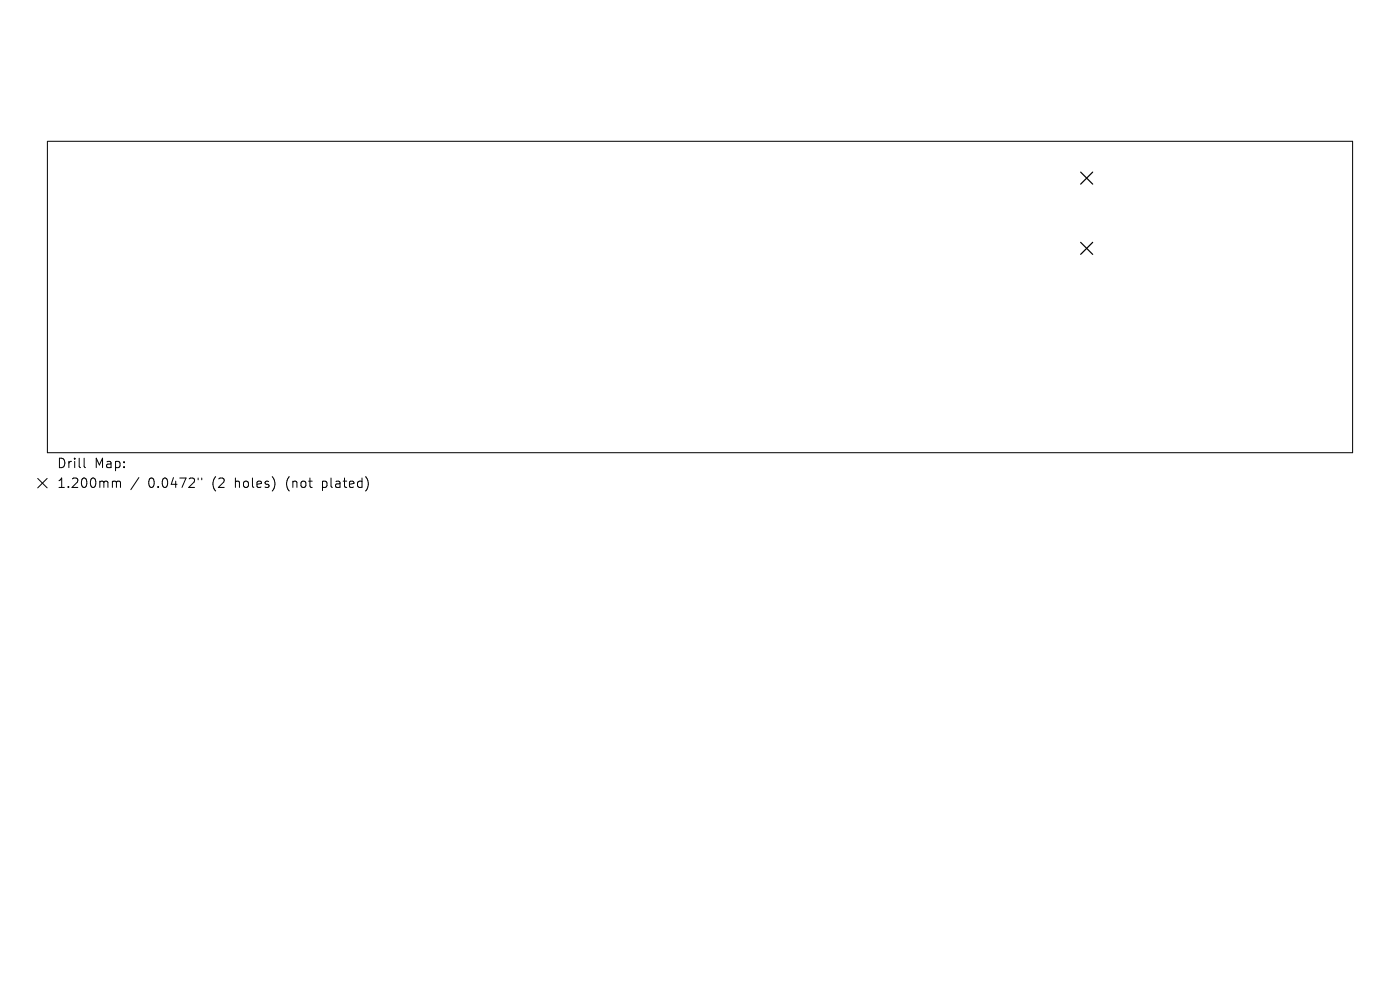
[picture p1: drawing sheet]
<svg xmlns="http://www.w3.org/2000/svg" width="297mm" height="210mm" viewBox="0 0 297 210" stroke-linecap="round" stroke-linejoin="round" font-family="sans-serif">
<defs><g id="words">
<g font-size="2.8">
<text x="12" y="99.6">Drill</text>
<text x="20" y="99.6">Map:</text>
<text x="12" y="103.8">1.200mm</text>
<text x="31.4" y="103.8">0.0472&quot;</text>
<text x="45.2" y="103.8">(2</text>
<text x="50.1" y="103.8">holes)</text>
<text x="61.2" y="103.8">(not</text>
<text x="69" y="103.8">plated)</text>
</g>
</g></defs>
<path d="M10.1 30h276.8v66h-276.8v-66M17.8 97.2v1.7l.3 .3M8 101.5l2 2M10 101.5l-2 2M24.1 102.1h.3l.3 .3M24.7 102.4l.3-.3 .5 .1 .1 1.2M24.7 102.4v1M29.5 101.3l-1.7 2.6M42 101.4v.4M42.8 101.4v.4" fill="none" stroke="#000" stroke-width=".21"/>
<path d="M229.3 36.5l2.5 2.6M231.8 36.5l-2.5 2.6M229.3 51.4l2.5 2.6M231.8 51.4l-2.5 2.6" fill="none" stroke="#000" stroke-width=".26"/>
<use href="#words"/>
</svg>
